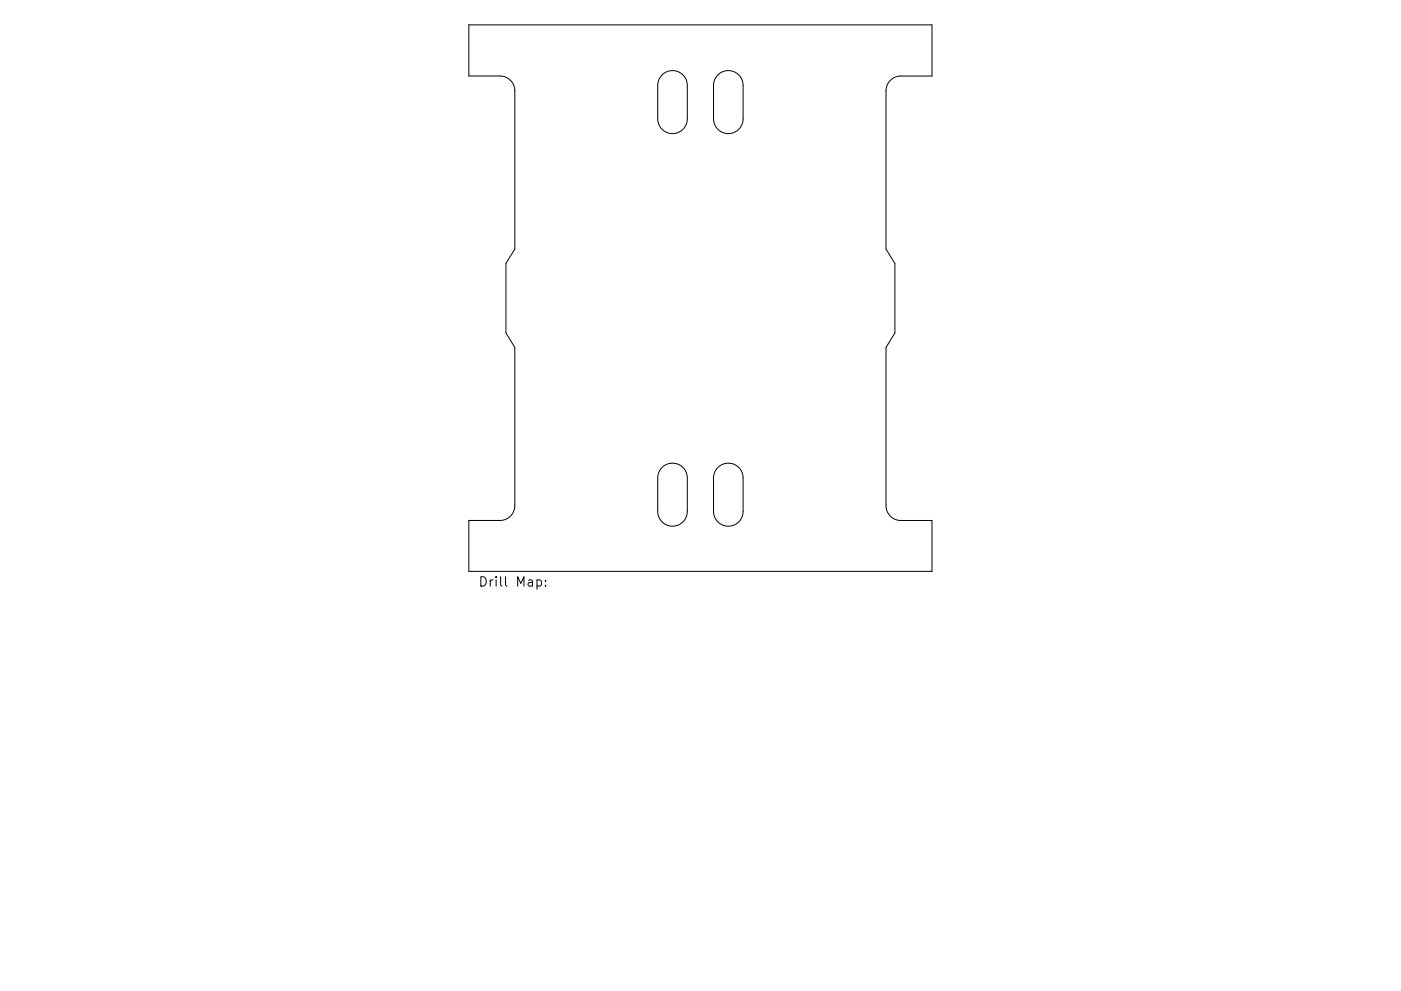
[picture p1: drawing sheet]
<svg xmlns="http://www.w3.org/2000/svg" width="297mm" height="210mm" viewBox="0 0 297 210" stroke-linecap="round" stroke-linejoin="round" font-family="sans-serif">
<defs><g id="words">
<text font-size="2.8" x="101.4" y="124.5">Drill Map:</text>
</g></defs>
<path d="M99.4 5.3h98.2v10.8h-6.6a3.1 3.1 0 0 0-3.1 3.2v33.5l1.8 3.1v14.7l-1.8 3.1v33.6a3.1 3.1 0 0 0 3.1 3.1h6.6v10.8h-98.2v-10.8h6.6a3.1 3.1 0 0 0 3.2-3.1v-33.6l-1.9-3.1v-14.7l1.9-3.1v-33.5a3.1 3.1 0 0 0-3.2-3.2h-6.6zM140.4 15.9a3.1 3.1 0 0 1 3.4-.7 3.1 3.1 0 0 1 1.9 2.9v7.1a3.1 3.1 0 0 1-3.1 3.1 3.1 3.1 0 0 1-3.1-3.1v-7.1a3.1 3.1 0 0 1 .9-2.2zM152.2 15.9a3.1 3.1 0 0 1 3.4-.7 3.1 3.1 0 0 1 2 2.9v7.1a3.1 3.1 0 0 1-3.2 3.1 3.1 3.1 0 0 1-3.1-3.1v-7.1a3.1 3.1 0 0 1 .9-2.2zM140.4 99.2a3.1 3.1 0 0 1 3.4-.7 3.1 3.1 0 0 1 1.9 2.9v7.1a3.1 3.1 0 0 1-3.1 3.1 3.1 3.1 0 0 1-3.1-3.1v-7.1a3.1 3.1 0 0 1 .9-2.2zM152.2 99.2a3.1 3.1 0 0 1 3.4-.7 3.1 3.1 0 0 1 2 2.9v7.1a3.1 3.1 0 0 1-3.2 3.1 3.1 3.1 0 0 1-3.1-3.1v-7.1a3.1 3.1 0 0 1 .9-2.2zM113.9 123.1l.5-.1 .4 .4v.6l-.2 .3h-.7M115.7 124.2v.2M115.7 123.1v.2" fill="none" stroke="#000" stroke-width=".21"/>
<use href="#words"/>
</svg>
